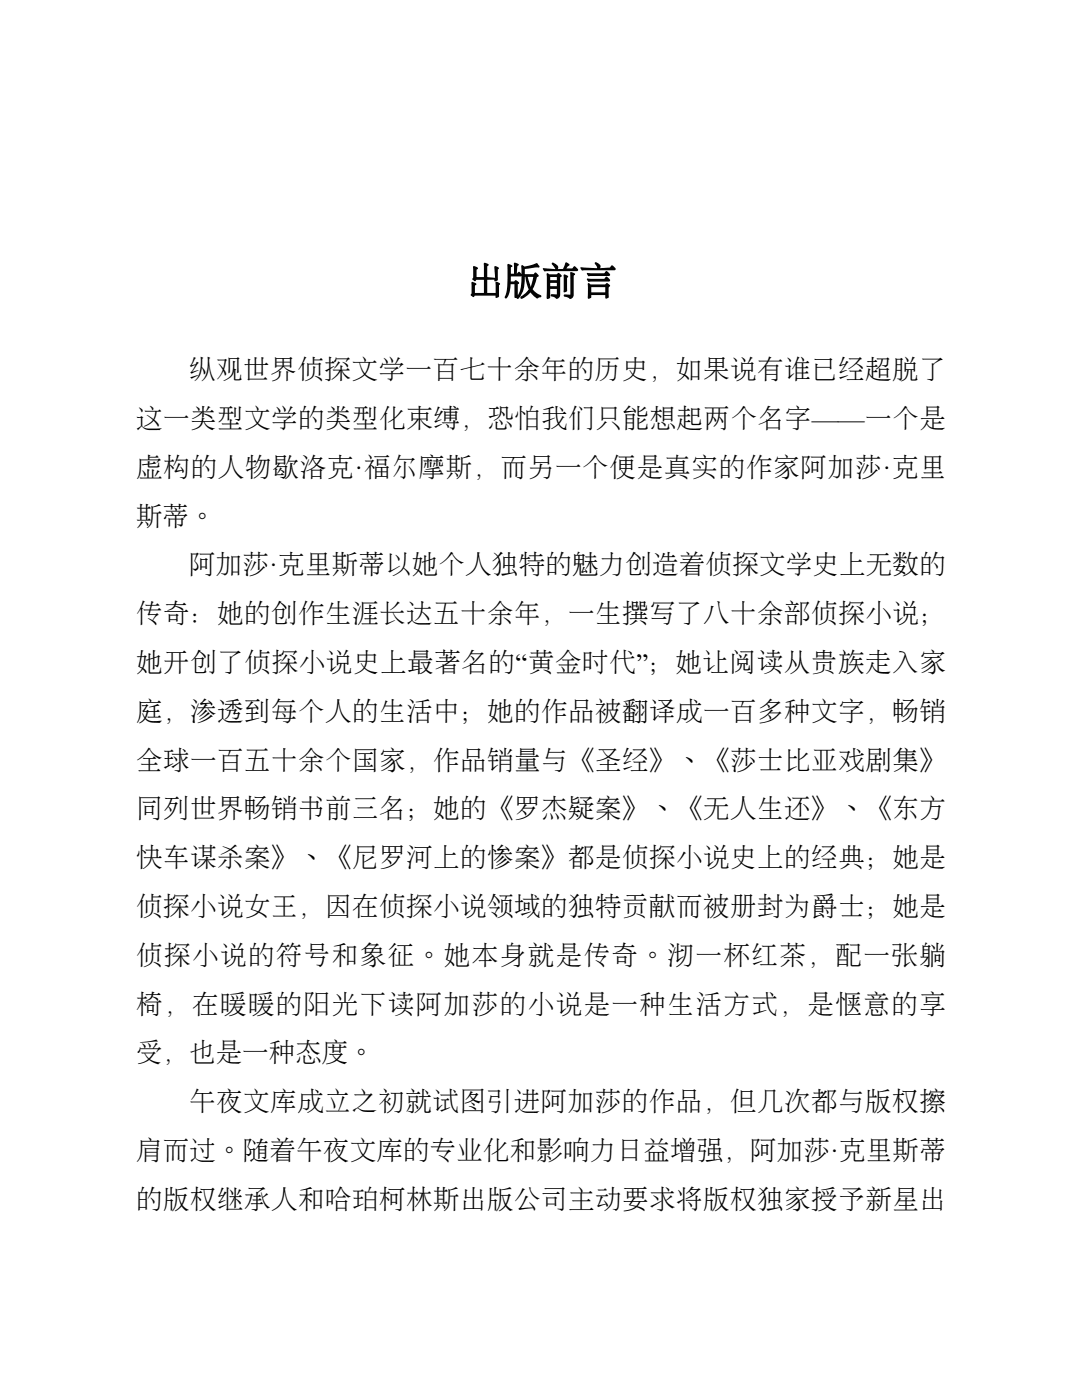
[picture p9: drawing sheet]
<svg xmlns="http://www.w3.org/2000/svg" width="216mm" height="279mm" viewBox="0 0 216 279" stroke-linecap="round" stroke-linejoin="round" font-family="sans-serif">
<defs><g id="words">
<g font-size="5.3">
<text x="37.7" y="75.7">纵观世界侦探文学一百七十余年的历史，如果说有谁已经超脱了</text>
<text x="27.2" y="85.5">这一类型文学的类型化束缚，恐怕我们只能想起两个名字——一个是</text>
<text x="27.2" y="95.2">虚构的人物歇洛克·福尔摩斯，而另一个便是真实的作家阿加莎·克里</text>
<text x="27.2" y="105">斯蒂。</text>
<text x="37.7" y="114.6">阿加莎·克里斯蒂以她个人独特的魅力创造着侦探文学史上无数的</text>
<text x="27.2" y="124.4">传奇：她的创作生涯长达五十余年，一生撰写了八十余部侦探小说；</text>
<text x="27.2" y="134.1">她开创了侦探小说史上最著名的“黄金时代”；她让阅读从贵族走入家</text>
<text x="27.2" y="143.9">庭，渗透到每个人的生活中；她的作品被翻译成一百多种文字，畅销</text>
<text x="27.2" y="153.7">全球一百五十余个国家，作品销量与《圣经》、《莎士比亚戏剧集》</text>
<text x="27.2" y="163.2">同列世界畅销书前三名；她的《罗杰疑案》、《无人生还》、《东方</text>
<text x="27.2" y="173">快车谋杀案》、《尼罗河上的惨案》都是侦探小说史上的经典；她是</text>
<text x="27.2" y="182.8">侦探小说女王，因在侦探小说领域的独特贡献而被册封为爵士；她是</text>
<text x="27.2" y="192.6">侦探小说的符号和象征。她本身就是传奇。沏一杯红茶，配一张躺</text>
<text x="27.2" y="202.4">椅，在暖暖的阳光下读阿加莎的小说是一种生活方式，是惬意的享</text>
<text x="27.2" y="211.9">受，也是一种态度。</text>
<text x="37.7" y="221.7">午夜文库成立之初就试图引进阿加莎的作品，但几次都与版权擦</text>
<text x="27.2" y="231.5">肩而过。随着午夜文库的专业化和影响力日益增强，阿加莎·克里斯蒂</text>
<text x="27.2" y="241.3">的版权继承人和哈珀柯林斯出版公司主动要求将版权独家授予新星出</text>
</g>
</g></defs>
<path d="M94.4 53.2l.3-.1 .7 .4-.3 .3v1.5h1.5v-2.8h.2l.6 .2 .1 .2-.3 .3v2.1l1.6 .2-.1-2.3a.64 .64 0 0 1 .8 .5l-.2 .1v1.6a.47 .47 0 0 1-.1 .6 .47 .47 0 0 1-.6 0l.1-.2h-1.5v2.7h1.7v-2.2a.64 .64 0 0 1 .8 .5l-.1 .1v1.8a.47 .47 0 0 1-.1 .6 .47 .47 0 0 1-.6 0v-.3h-4.2a.41 .41 0 0 1-.5 .2 .41 .41 0 0 1-.2-.5l.2-2.4 .9 .3-.3 .4v1.5h1.8v-2.7h-1.5a.41 .41 0 0 1-.6 .3 .41 .41 0 0 1-.2-.6zM101.3 52.8l.2-.1 .7 .4-.3 .2v1.3h.7v-2.1l.2-.1 .6 .3 .1 .2-.3 .2-.1 1.6 .3-.4a.58 .58 0 0 1 .6 .8l-2.1 .1v1h.7l.1-.2a.64 .64 0 0 1 .8 .6l-.2 .2 .1 2.3-.2 .3h-.5v-2.7h-.8l-.1 .9a3.2 3.2 0 0 1-.8 2l-.3-.3 .3-.9 .2-1.1zM104.1 52.9l.6 .3 1.7-.4a.69 .69 0 0 1 .8-.2 .69 .69 0 0 1 .4 .7l-2.9 .4v1h1.8l.1-.2a.54 .54 0 0 1 .6 .1 .54 .54 0 0 1 .2 .6l-.3 .1-.8 2.4a3.3 3.3 0 0 0 1.6 1.2l.1 .3-.3 .1a.79 .79 0 0 1-1.1-.2l-.8-.7a3.4 3.4 0 0 1-1.9 1.2v-.4l1.3-1.1a.46 .46 0 0 0 .1-.8l-.3-1.3-.1-.9-.2 .2a5.7 5.7 0 0 1-1.3 4.3h-.3a1.03 1.03 0 0 1 .4-1l.5-2zM105.3 55.3l.6 2.1 .5-2.1zM108.4 53.5l2.5 .2-.8-.9v-.3a.95 .95 0 0 1 1.1 1.2h1.2l.4-1.2a.53 .53 0 0 1 .8 .5l-.6 .6h1.2l.4-.5a.92 .92 0 0 1 .7 1h-6.1a.54 .54 0 0 1-.6 0 .54 .54 0 0 1-.2-.6zM113.9 54.3l.9 .4-.3 .4v3.8a.64 .64 0 0 1-.4 .7 .64 .64 0 0 1-.8-.2l-.8-.3v-.1l.2-.2h1.1zM112.5 54.8a.64 .64 0 0 1 .8 .5l-.1 .2v2.1a.47 .47 0 0 1-.2 .6 .47 .47 0 0 1-.5 0zM109.1 54.6l.2-.1 .3 .2 1.6 .1 .1-.2a.59 .59 0 0 1 .8 .6l-.4 .1 .1 3.5a.69 .69 0 0 1-.5 .8 .69 .69 0 0 1-.8-.3l-.6-.2v-.2l.2-.2 1 .1v-1.1h-1.3l-.1 1.8-.5 .2-.1-.1zM109.8 56.5v.6h1.3v-.6zM109.8 55.3v.6h1.3v-.6zM115.9 53.3l3.4 .2-.6-.8v-.3a.83 .83 0 0 1 .9 .3 .83 .83 0 0 1 .1 .9l-.1-.1 2.1-.1 .4-.4a.92 .92 0 0 1 .7 .9h-6.1a.54 .54 0 0 1-.6 0 .54 .54 0 0 1-.2-.6zM117.2 54.5l3.4 .1 .3-.5a.92 .92 0 0 1 .8 .9l-3.7 .1a.54 .54 0 0 1-.6-.1 .54 .54 0 0 1-.2-.5zM117.2 55.6l3.4 .1 .3-.5a.92 .92 0 0 1 .8 .9l-3.7 .1a.54 .54 0 0 1-.6 0 .54 .54 0 0 1-.2-.6zM117.3 56.6l.2-.1 .3 .3h3a.54 .54 0 0 1 .6-.2 .54 .54 0 0 1 .3 .5l-.3 .2v1.2a.71 .71 0 0 1-.2 1h-.4v-.6h-2.8l-.1 .5-.5 .2-.1-.2zM118 57.3v1h2.8v-1z" fill="#000"/>
<use href="#words"/>
</svg>
